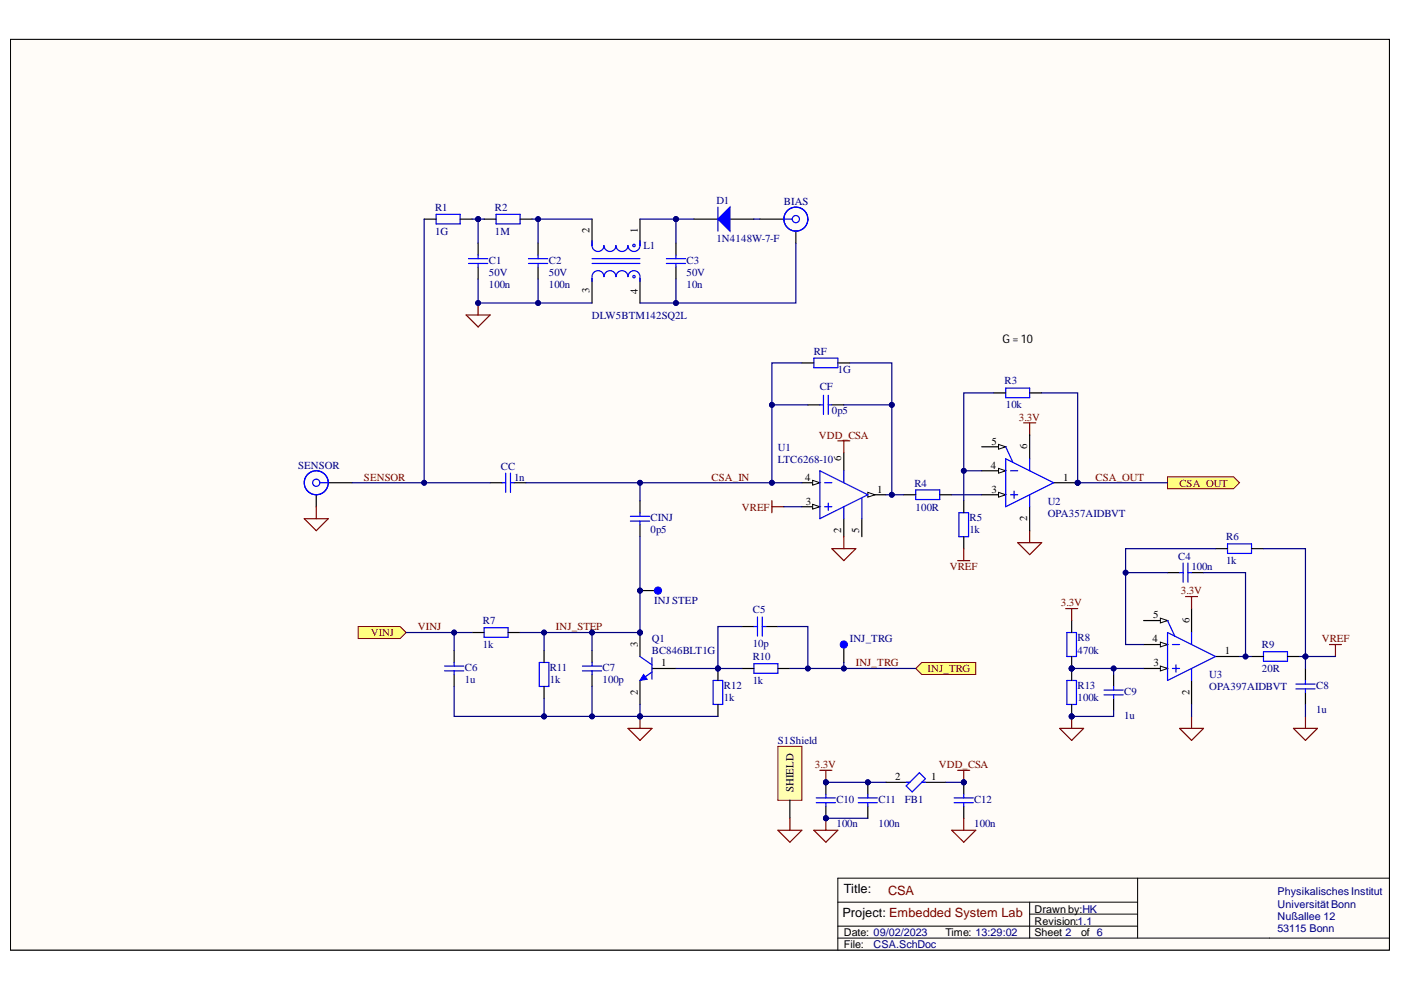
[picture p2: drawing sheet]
<svg xmlns="http://www.w3.org/2000/svg" width="297mm" height="210mm" viewBox="0 0 297 210" stroke-linecap="round" stroke-linejoin="round" font-family="sans-serif">
<defs><g id="words">
<g font-size="2.7">
<text x="178.9" y="189.4">Title:</text>
<text x="178.6" y="194.5">Project: Embedded System Lab</text>
</g>
<text font-size="2.7" fill="#800000" x="188.3" y="189.7">CSA</text>
<text font-size="2.5" x="212.6" y="72.7">G = 10</text>
<g font-size="2.3" fill="#000080">
<text x="92.2" y="44.7">R1</text>
<text x="104.9" y="44.7">R2</text>
<text x="151.9" y="43.2">D1</text>
<text x="166.2" y="43.5">BIAS</text>
<text x="92.2" y="49.8">1G</text>
<text x="104.9" y="49.8">1M</text>
<text x="136.4" y="52.8">L1</text>
<text x="151.9" y="51.3">1N4148W-7-F</text>
<text x="103.7" y="55.9">C1</text>
<text x="103.7" y="58.4">50V</text>
<text x="116.4" y="55.9">C2</text>
<text x="116.4" y="58.4">50V</text>
<text x="145.5" y="55.9">C3</text>
<text x="145.5" y="58.4">50V</text>
<text x="103.7" y="61">100n</text>
<text x="116.4" y="61">100n</text>
<text x="145.5" y="61">10n</text>
<text x="125.5" y="67.6">DLW5BTM142SQ2L</text>
<text x="172.5" y="75.2">RF</text>
<text x="173.8" y="82.8">CF</text>
<text x="177.6" y="79">1G</text>
<text x="213" y="81.5">R3</text>
<text x="176.3" y="87.9">0p5</text>
<text x="213.2" y="86.6">10k</text>
<text x="164.9" y="95.6">U1</text>
<text x="63.2" y="99.4">SENSOR</text>
<text x="106.2" y="99.6">CC</text>
<text x="109" y="101.9">1n</text>
<text x="164.9" y="98.1">LTC6268-10</text>
<text x="193.9" y="103.2">R4</text>
<text x="222.1" y="107">U2</text>
<text x="137.9" y="113.1">0p5</text>
<text x="137.9" y="110.5">CINJ</text>
<text x="194.1" y="108.2">100R</text>
<text x="205.5" y="113.1">1k</text>
<text x="205.5" y="110.5">R5</text>
<text x="222.1" y="109.5">OPA357AIDBVT</text>
<text x="249.8" y="118.6">C4</text>
<text x="260" y="119.7">1k</text>
<text x="260" y="114.6">R6</text>
<text x="252.6" y="120.9">100n</text>
<text x="138.7" y="128">INJ STEP</text>
<text x="159.6" y="130.1">C5</text>
<text x="102.4" y="137.4">1k</text>
<text x="102.4" y="132.3">R7</text>
<text x="138.2" y="136.1">Q1</text>
<text x="159.6" y="137.2">10p</text>
<text x="180.2" y="136.1">INJ_TRG</text>
<text x="228.5" y="135.9">R8</text>
<text x="267.6" y="137.4">R9</text>
<text x="98.6" y="142.2">C6</text>
<text x="116.6" y="142.2">R11</text>
<text x="127.8" y="142.2">C7</text>
<text x="138.2" y="138.7">BC846BLT1G</text>
<text x="159.6" y="140">R10</text>
<text x="228.5" y="138.7">470k</text>
<text x="256.4" y="143.8">U3</text>
<text x="267.6" y="142.5">20R</text>
<text x="98.6" y="144.8">1u</text>
<text x="116.6" y="144.8">1k</text>
<text x="127.8" y="144.8">100p</text>
<text x="153.5" y="148.6">1k</text>
<text x="153.5" y="146">R12</text>
<text x="159.6" y="145">1k</text>
<text x="228.5" y="148.6">100k</text>
<text x="228.5" y="146">R13</text>
<text x="238.4" y="147.3">C9</text>
<text x="256.4" y="146.3">OPA397AIDBVT</text>
<text x="279.1" y="146">C8</text>
<text x="238.4" y="152.5">1u</text>
<text x="279.1" y="151.2">1u</text>
<text x="164.9" y="157.8">S1Shield</text>
<text x="177.4" y="170.2">C10</text>
<text x="186.2" y="170.2">C11</text>
<text x="191.8" y="170.2">FB1</text>
<text x="206.6" y="170.2">C12</text>
<text x="177.4" y="175.3">100n</text>
<text x="186.2" y="175.3">100n</text>
<text x="206.6" y="175.3">100n</text>
<text x="270.9" y="189.8">PhysikalischesInstitut</text>
<text x="270.9" y="195.1">Nußallee 12</text>
<text x="270.9" y="197.6">53115 Bonn</text>
<text x="270.9" y="192.6">UniversitätBonn</text>
<text x="185.2" y="201">CSA.SchDoc</text>
</g>
<g font-size="2.3">
<text x="125" y="49.5" transform="rotate(-90 125 49.5)">2</text>
<text x="135.2" y="49.5" transform="rotate(-90 135.2 49.5)">1</text>
<text x="125" y="62.2" transform="rotate(-90 125 62.2)">3</text>
<text x="135.2" y="62.2" transform="rotate(-90 135.2 62.2)">4</text>
<text x="210.2" y="94.3">5</text>
<text x="217.8" y="95.2" transform="rotate(-90 217.8 95.2)">6</text>
<text x="170.7" y="101.9">4</text>
<text x="178.4" y="97.8" transform="rotate(-90 178.4 97.8)">6</text>
<text x="210.1" y="99.4">4</text>
<text x="225.4" y="101.9">1</text>
<text x="170.8" y="107">3</text>
<text x="186" y="104.4">1</text>
<text x="210.2" y="104.4">3</text>
<text x="178.4" y="113.1" transform="rotate(-90 178.4 113.1)">2</text>
<text x="182.2" y="113" transform="rotate(-90 182.2 113)">5</text>
<text x="217.8" y="110.5" transform="rotate(-90 217.8 110.5)">2</text>
<text x="244.5" y="131.1">5</text>
<text x="135.2" y="137.2" transform="rotate(-90 135.2 137.2)">3</text>
<text x="244.4" y="136.1">4</text>
<text x="252.2" y="132.1" transform="rotate(-90 252.2 132.1)">6</text>
<text x="140.2" y="141.2">1</text>
<text x="244.6" y="141.2">3</text>
<text x="259.7" y="138.7">1</text>
<text x="135.2" y="147.4" transform="rotate(-90 135.2 147.4)">2</text>
<text x="252.2" y="147.4" transform="rotate(-90 252.2 147.4)">2</text>
<text x="168.2" y="167.9" transform="rotate(-90 168.2 167.9)">SHIELD</text>
<text x="189.8" y="165.4">2</text>
<text x="197.4" y="165.4">1</text>
<text x="219.3" y="196.1">Revision:1.1</text>
<text x="219.3" y="193.6">Drawn by:HK</text>
<text x="178.9" y="198.4">Date: 09/02/2023</text>
<text x="178.9" y="201">File:</text>
<text x="200.5" y="198.4">Time: 13:29:02</text>
<text x="219.3" y="198.4">Sheet 2</text>
<text x="229.2" y="198.4">of 6</text>
</g>
<g font-size="2.3" fill="#800000">
<text x="216" y="89.2">3.3V</text>
<text x="173.6" y="93">VDD_CSA</text>
<text x="77.2" y="101.9">SENSOR</text>
<text x="150.9" y="101.9">CSA_IN</text>
<text x="232.3" y="101.9">CSA_OUT</text>
<text x="250.1" y="103.2">CSA_OUT</text>
<text x="157.3" y="108.2">VREF</text>
<text x="201.4" y="120.9">VREF</text>
<text x="224.9" y="128.5">3.3V</text>
<text x="250.4" y="126">3.3V</text>
<text x="78.6" y="134.9">VINJ</text>
<text x="88.6" y="133.6">VINJ</text>
<text x="117.9" y="133.6">INJ_STEP</text>
<text x="280.3" y="136.1">VREF</text>
<text x="181.4" y="141.2">INJ_TRG</text>
<text x="196.7" y="142.5">INJ_TRG</text>
<text x="172.8" y="162.9">3.3V</text>
<text x="199" y="162.9">VDD_CSA</text>
</g>
</g></defs>
<path d="M2.2 8.4h292.4v193h-292.4z" fill-rule="evenodd" fill="#fffcf8"/>
<path d="M2.2 8.4h292.4v193h-292.4z" fill="none" stroke="#000" stroke-width=".21"/>
<path d="M2.2 8.4h292.4v193h-292.4z" fill-rule="evenodd" fill="#fffcf8"/>
<path d="M2.2 8.4h292.4v193h-292.4zM177.6 191.3h63.6M177.6 198.9h117M177.6 196.4h63.6M218.3 191.3v7.6M218.3 193.8h22.9M241.2 186.2v12.7M294.6 186.2h-117v15.2" fill="none" stroke="#000" stroke-width=".21"/>
<path d="M172.5 75.9h5.1v2.1h-5.1zM173.8 85.8h.8M174.6 83.8v4.1M175.6 83.8v4.1M175.6 85.8h.8M106.5 102.4h.7M107.2 100.3v4.1M108.2 100.3v4.1M108.2 102.4h.8" fill="none" stroke="#00f" stroke-width=".25"/>
<path d="M170 76.9h2.5M177.6 77h2.6M171.3 85.8h2.5M176.4 85.8h2.5M103.9 102.4h2.6M109 102.4h2.5M184 104.9h3.8" fill="none" stroke="#000" stroke-width=".25"/>
<path d="M184 104.4l1.5 .5-1.5 .5z" fill="#f8fcff"/>
<path d="M184 104.4l1.5 .5-1.5 .5z" fill="none" stroke="#000" stroke-width=".21"/>
<path d="M170 107.4h3.8M178.9 110v3.8" fill="none" stroke="#000" stroke-width=".25"/>
<path d="M172.3 106.9l1.5 .5-1.5 .5z" fill="#f8fcff"/>
<path d="M172.3 106.9l1.5 .5-1.5 .5z" fill="none" stroke="#000" stroke-width=".21"/>
<path d="M170 102.4h3.8" fill="none" stroke="#000" stroke-width=".25"/>
<path d="M172.3 101.8l1.5 .6-1.5 .5z" fill="#f8fcff"/>
<path d="M172.3 101.8l1.5 .6-1.5 .5z" fill="none" stroke="#000" stroke-width=".21"/>
<path d="M178.9 96v3.8M135.7 106.2v2.5M135.7 111.2v2.6M182.7 110v3.8" fill="none" stroke="#000" stroke-width=".25"/>
<path d="M173.8 99.8l10.2 5.1-10.2 5.1zM178.9 99.8v2.6M133.7 109.5h4M133.7 110.5h4M135.7 108.7v.8M135.7 110.5v.7M174.8 102.4h1.6M174.8 107.4h1.6M175.6 106.7v1.5M178.9 107.4v2.6M182.7 105.7v4.3" fill="none" stroke="#00f" stroke-width=".25"/>
<path d="M176.4 116.3h5.1l-2.6 2.6zM178.9 113.8v2.5M133.1 154.4h5.1l-2.5 2.6zM135.7 151.9v2.5" fill="none" stroke="#800000" stroke-width=".25"/>
<circle cx="135.7" cy="151.9" r=".51" fill="#000080"/>
<circle cx="135.7" cy="151.9" r=".51" fill="none" stroke="#000080" stroke-width=".21"/>
<path d="M178.9 136.7v3.8" fill="none" stroke="#000" stroke-width=".25"/>
<circle cx="178.9" cy="136.7" r=".76" fill="#00f"/>
<circle cx="178.9" cy="136.7" r=".76" fill="none" stroke="#00f" stroke-width=".21"/>
<path d="M247.5 101.1h14l1.3 1.3-1.3 1.2h-14z" fill-rule="evenodd" fill="#ffff80"/>
<path d="M247.5 101.1h14l1.3 1.3-1.3 1.2h-14z" fill="none" stroke="#800000" stroke-width=".21"/>
<path d="M194.2 141.7l1.2-1.2h11.5v2.5h-11.5z" fill-rule="evenodd" fill="#ffff80"/>
<path d="M194.2 141.7l1.2-1.2h11.5v2.5h-11.5z" fill="none" stroke="#800000" stroke-width=".21"/>
<path d="M172.5 176h5.1l-2.5 2.6zM175.1 173.5v2.5" fill="none" stroke="#800000" stroke-width=".25"/>
<circle cx="175.1" cy="173.5" r=".51" fill="#000080"/>
<circle cx="175.1" cy="173.5" r=".51" fill="none" stroke="#000080" stroke-width=".21"/>
<g fill="none" stroke="#00f" stroke-width=".25">
<path d="M92.5 45.4h5.1v2.1h-5.1zM99.3 54.8h4.1M99.3 55.9h4.1M101.4 54.1v.7M101.4 55.9v.7M105.2 45.4h5.1v2.1h-5.1zM112 54.8h4.1M112 55.9h4.1M114.1 54.1v.7M114.1 55.9v.7M141.3 54.8h4M141.3 55.9h4"/>
<path d="M143.3 54.1v.7M143.3 55.9v.7"/>
</g>
<path d="M89.9 46.5h2.6M97.6 46.5h2.5M101.4 51.5v2.6M101.4 56.6v2.6M102.6 46.5h2.6M110.3 46.5h2.5M114.1 51.5v2.6M114.1 56.6v2.6M143.3 51.5v2.6M143.3 56.6v2.6M147.1 46.5h5.1M154.8 46.5h5" fill="none" stroke="#000" stroke-width=".25"/>
<path d="M152.2 46.5l2.6-2.6v5.1z" fill="#00f"/>
<g fill="none" stroke="#00f" stroke-width=".25">
<path d="M152.2 46.5l2.6-2.6v5.1zM152.2 43.9v5.1M166.2 46.5h1.8M67.8 102.4h1.8"/>
<circle cx="168.7" cy="46.5" r=".76"/>
<circle cx="168.7" cy="46.5" r="2.54"/>
<circle cx="67" cy="102.4" r="2.54"/>
<circle cx="67.1" cy="102.4" r=".76"/>
<circle cx="67.1" cy="102.4" r="2.54"/>
</g>
<path d="M161.1 46.5h5.1M168.7 49v2.5M67.1 104.9v2.5M69.6 102.4h5.1" fill="none" stroke="#000" stroke-width=".25"/>
<circle cx="227.2" cy="141.7" r=".51" fill="#000080"/>
<circle cx="227.2" cy="141.7" r=".51" fill="none" stroke="#000080" stroke-width=".21"/>
<circle cx="227.2" cy="151.9" r=".51" fill="#000080"/>
<circle cx="227.2" cy="151.9" r=".51" fill="none" stroke="#000080" stroke-width=".21"/>
<path d="M226.2 144.3h2v5.1h-2z" fill="none" stroke="#00f" stroke-width=".25"/>
<path d="M227.2 141.7v2.6" fill="none" stroke="#000" stroke-width=".25"/>
<circle cx="227.2" cy="141.7" r=".51" fill="#000080"/>
<circle cx="227.2" cy="141.7" r=".51" fill="none" stroke="#000080" stroke-width=".21"/>
<path d="M227.2 149.4v2.5" fill="none" stroke="#000" stroke-width=".25"/>
<circle cx="227.2" cy="151.9" r=".51" fill="#000080"/>
<circle cx="227.2" cy="151.9" r=".51" fill="none" stroke="#000080" stroke-width=".21"/>
<path d="M224.7 154.4h5.1l-2.6 2.6zM227.2 151.9v2.5" fill="none" stroke="#800000" stroke-width=".25"/>
<circle cx="227.2" cy="151.9" r=".51" fill="#000080"/>
<circle cx="227.2" cy="151.9" r=".51" fill="none" stroke="#000080" stroke-width=".21"/>
<circle cx="227.2" cy="141.7" r=".51" fill="#000080"/>
<circle cx="227.2" cy="141.7" r=".51" fill="none" stroke="#000080" stroke-width=".21"/>
<path d="M226.2 134.1h2v5.1h-2z" fill="none" stroke="#00f" stroke-width=".25"/>
<path d="M227.2 131.6v2.5M227.2 139.2v2.5" fill="none" stroke="#000" stroke-width=".25"/>
<circle cx="227.2" cy="141.7" r=".51" fill="#000080"/>
<circle cx="227.2" cy="141.7" r=".51" fill="none" stroke="#000080" stroke-width=".21"/>
<path d="M98.8 66.8h5.1l-2.5 2.5zM101.4 64.2v2.6M64.5 110h5.1l-2.5 2.5zM67.1 107.4v2.6M163.7 106.2v2.5M163.7 107.4h2.5M225.9 129h2.6M227.2 129v2.6" fill="none" stroke="#800000" stroke-width=".25"/>
<path d="M234.1 147.3h4M234.1 146.3h4M236.1 145.5v.8M236.1 147.3v.8" fill="none" stroke="#00f" stroke-width=".25"/>
<path d="M236.1 143v2.5M236.1 148.1v2.5" fill="none" stroke="#000" stroke-width=".25"/>
<circle cx="101.4" cy="64.2" r=".51" fill="#000080"/>
<circle cx="101.4" cy="64.2" r=".51" fill="none" stroke="#000080" stroke-width=".21"/>
<path d="M102.6 133.1h5.1v2h-5.1zM123.5 142.2h4.1M123.5 141.2h4.1M125.5 140.5v.7M125.5 142.2v.8" fill="none" stroke="#00f" stroke-width=".25"/>
<path d="M100.1 134.1h2.5M107.7 134.1h2.6M125.5 137.9v2.6M125.5 143v2.5" fill="none" stroke="#000" stroke-width=".25"/>
<path d="M75.9 132.8h8.9l1.3 1.3-1.3 1.3h-8.9z" fill-rule="evenodd" fill="#ffff80"/>
<path d="M75.9 132.8h8.9l1.3 1.3-1.3 1.3h-8.9z" fill="none" stroke="#800000" stroke-width=".21"/>
<path d="M94.3 142.2h4M94.3 141.2h4M96.3 140.5v.7M96.3 142.2v.8M114.3 140.5h2.1v5h-2.1zM159.8 140.7h5.1v2.1h-5.1z" fill="none" stroke="#00f" stroke-width=".25"/>
<path d="M96.3 137.9v2.6M115.4 137.9v2.6M96.3 143v2.5M115.4 145.5v2.6M157.3 141.7h2.5M164.9 141.7h2.6" fill="none" stroke="#000" stroke-width=".25"/>
<circle cx="135.7" cy="125.2" r=".51" fill="#000080"/>
<circle cx="135.7" cy="125.2" r=".51" fill="none" stroke="#000080" stroke-width=".21"/>
<path d="M135.7 125.2h3.8" fill="none" stroke="#000" stroke-width=".25"/>
<circle cx="135.7" cy="125.2" r=".51" fill="#000080"/>
<circle cx="135.7" cy="125.2" r=".51" fill="none" stroke="#000080" stroke-width=".21"/>
<circle cx="139.5" cy="125.2" r=".76" fill="#00f"/>
<circle cx="139.5" cy="125.2" r=".76" fill="none" stroke="#00f" stroke-width=".21"/>
<path d="M177.6 93.5h2.6M178.9 93.5v2.5" fill="none" stroke="#800000" stroke-width=".25"/>
<path d="M125.5 46.5v5M125.5 59.2v5M135.7 46.5v5M135.7 59.2v5" fill="none" stroke="#000" stroke-width=".25"/>
<g fill="none" stroke="#00f" stroke-width=".25">
<path d="M125.5 51a1.77 1.77 0 0 0 .9 2.3 1.27 1.27 0 0 0 1.7-1.2 1.27 1.27 0 0 0 1.2 1.2 1.27 1.27 0 0 0 1.3-1.2 1.27 1.27 0 0 0 1.3 1.2 1.27 1.27 0 0 0 1.2-1.2 1.27 1.27 0 0 0 1.3 1.2 1.27 1.27 0 0 0 1.3-1.2v-1.1M125.5 58.7a1.27 1.27 0 0 1 1.3-1.3 1.27 1.27 0 0 1 1.3 1.3 1.27 1.27 0 0 1 1.2-1.3 1.27 1.27 0 0 1 1.3 1.3 1.27 1.27 0 0 1 1.3-1.3 1.27 1.27 0 0 1 1.2 1.3 1.27 1.27 0 0 1 1.3-1.3 1.27 1.27 0 0 1 1.3 1.3M125.5 54.8h10.2M125.5 55.9h10.2M125.5 58.9v.8M135.7 58.9v.8"/>
<circle cx="134.4" cy="52.1" r=".25"/>
<circle cx="134.4" cy="58.7" r=".25"/>
</g>
<path d="M164.9 158.2h5.1v11.5h-5.1z" fill-rule="evenodd" fill="#ffffb0"/>
<path d="M164.9 158.2h5.1v11.5h-5.1z" fill="none" stroke="#800000" stroke-width=".21"/>
<path d="M167.5 169.7v3.8" fill="none" stroke="#000" stroke-width=".25"/>
<path d="M164.9 176h5.1l-2.5 2.6zM167.5 173.5v2.5" fill="none" stroke="#800000" stroke-width=".25"/>
<circle cx="135.7" cy="134.1" r=".51" fill="#000080"/>
<circle cx="135.7" cy="134.1" r=".51" fill="none" stroke="#000080" stroke-width=".21"/>
<path d="M135.7 134.1v5.1M135.7 144.3v5.1M138.2 141.7h5.1" fill="none" stroke="#000" stroke-width=".25"/>
<circle cx="135.7" cy="134.1" r=".51" fill="#000080"/>
<circle cx="135.7" cy="134.1" r=".51" fill="none" stroke="#000080" stroke-width=".21"/>
<path d="M135.7 139.2l2.5 1.8M138.2 139.4v4.6M138.2 142.5l-2.5 1.8" fill="none" stroke="#00f" stroke-width=".25"/>
<path d="M136.5 143l.7 1-1.5 .3z" fill="#00f"/>
<path d="M136.5 143l.7 1-1.5 .3z" fill="none" stroke="#00f" stroke-width=".21"/>
<path d="M257.7 139.2h5.1M242.5 141.7h5M252.6 144.3v5.1" fill="none" stroke="#000" stroke-width=".25"/>
<path d="M246 141.2l1.5 .5-1.5 .5z" fill="#f8fcff"/>
<path d="M246 141.2l1.5 .5-1.5 .5z" fill="none" stroke="#000" stroke-width=".21"/>
<path d="M242.5 136.7h5" fill="none" stroke="#000" stroke-width=".25"/>
<path d="M246 136.1l1.5 .6-1.5 .5z" fill="#f8fcff"/>
<path d="M246 136.1l1.5 .6-1.5 .5z" fill="none" stroke="#000" stroke-width=".21"/>
<path d="M242.5 131.6h5" fill="none" stroke="#000" stroke-width=".25"/>
<path d="M246 131.1l1.5 .5-1.5 .5z" fill="#f8fcff"/>
<path d="M246 131.1l1.5 .5-1.5 .5z" fill="none" stroke="#000" stroke-width=".21"/>
<path d="M210.7 83.3h2.5M218.3 83.3h2.6M204.3 106.2v2.5M204.3 113.8v2.5M252.6 129v5.1" fill="none" stroke="#000" stroke-width=".25"/>
<path d="M213.2 82.3h5.1v2h-5.1zM203.3 108.7h2.1v5.1h-2.1zM247.5 134.1l10.2 5.1-10.2 5.1zM247.5 131.6l1.6 3.3M248.6 136.7h1.5M252.6 134.1v2.6M248.6 141.7h1.5M249.3 141v1.5M252.6 141.7v2.6" fill="none" stroke="#00f" stroke-width=".25"/>
<path d="M217 89.7h2.6M218.3 89.7v2.5M215.8 115.1h5.1l-2.6 2.5zM218.3 112.5v2.6M281.9 136.7h2.5M283.1 136.7v2.5" fill="none" stroke="#800000" stroke-width=".25"/>
<circle cx="228.5" cy="102.4" r=".51" fill="#000080"/>
<circle cx="228.5" cy="102.4" r=".51" fill="none" stroke="#000080" stroke-width=".21"/>
<path d="M223.4 102.4h5.1" fill="none" stroke="#000" stroke-width=".25"/>
<circle cx="228.5" cy="102.4" r=".51" fill="#000080"/>
<circle cx="228.5" cy="102.4" r=".51" fill="none" stroke="#000080" stroke-width=".21"/>
<path d="M208.1 104.9h5.1M218.3 107.4v5.1" fill="none" stroke="#000" stroke-width=".25"/>
<path d="M211.7 104.4l1.5 .5-1.5 .5z" fill="#f8fcff"/>
<path d="M211.7 104.4l1.5 .5-1.5 .5z" fill="none" stroke="#000" stroke-width=".21"/>
<path d="M208.1 99.8h5.1" fill="none" stroke="#000" stroke-width=".25"/>
<path d="M211.7 99.3l1.5 .5-1.5 .5z" fill="#f8fcff"/>
<path d="M211.7 99.3l1.5 .5-1.5 .5z" fill="none" stroke="#000" stroke-width=".21"/>
<path d="M208.1 94.7h5.1" fill="none" stroke="#000" stroke-width=".25"/>
<path d="M211.7 94.2l1.5 .5-1.5 .5z" fill="#f8fcff"/>
<path d="M211.7 94.2l1.5 .5-1.5 .5z" fill="none" stroke="#000" stroke-width=".21"/>
<path d="M218.3 92.2v5.1" fill="none" stroke="#000" stroke-width=".25"/>
<path d="M213.2 97.3l10.2 5.1-10.2 5zM213.2 94.7l1.6 3.3M214.2 99.8h1.6M218.3 97.3v2.5M214.2 104.9h1.6M215 104.1v1.6M218.3 104.9v2.5" fill="none" stroke="#00f" stroke-width=".25"/>
<path d="M203.1 118.9h2.5M204.3 116.3v2.6M251.4 126.5h2.5M252.6 126.5v2.5M250.1 154.4h5.1l-2.6 2.6zM252.6 151.9v2.5" fill="none" stroke="#800000" stroke-width=".25"/>
<circle cx="152.2" cy="141.7" r=".51" fill="#000080"/>
<circle cx="152.2" cy="141.7" r=".51" fill="none" stroke="#000080" stroke-width=".21"/>
<path d="M151.2 144.3h2v5.1h-2z" fill="none" stroke="#00f" stroke-width=".25"/>
<path d="M152.2 141.7v2.6M152.2 149.4v2.5" fill="none" stroke="#000" stroke-width=".25"/>
<circle cx="152.2" cy="141.7" r=".51" fill="#000080"/>
<circle cx="152.2" cy="141.7" r=".51" fill="none" stroke="#000080" stroke-width=".21"/>
<g fill="none" stroke="#00f" stroke-width=".25">
<path d="M194.2 103.9h5v2h-5zM250.9 119.4v4M251.9 119.4v4M260.3 115.3h5v2h-5zM159.8 132.8h.8M160.6 130.8v4.1M161.6 130.8v4.1M161.6 132.8h.8M250.1 121.4h.8M251.9 121.4h.7M267.9 138.2h5.1v2h-5.1zM274.7 146.1h4.1"/>
<path d="M274.7 145h4.1M276.8 144.3v.7M276.8 146.1v.7M192.1 165.9h.8M194.9 163.8l1.3 1.3-2.8 2.8-1.3-1.3zM195.4 165.9h.8"/>
</g>
<g fill="none" stroke="#000" stroke-width=".25">
<path d="M191.6 104.9h2.6M199.2 104.9h2.6M257.7 116.3h2.6M265.3 116.3h2.6M157.3 132.8h2.5M162.4 132.8h2.5M247.5 121.4h2.6M252.6 121.4h2.6M265.3 139.2h2.6M273 139.2h2.5M276.8 141.7v2.6M276.8 146.8v2.6"/>
<path d="M187.8 165.9h5.1M195.4 165.9h5.1"/>
</g>
<path d="M274.2 154.4h5.1l-2.5 2.6zM276.8 151.9v2.5M173.8 163.3h2.6M175.1 163.3v2.6" fill="none" stroke="#800000" stroke-width=".25"/>
<circle cx="175.1" cy="165.9" r=".51" fill="#000080"/>
<circle cx="175.1" cy="165.9" r=".51" fill="none" stroke="#000080" stroke-width=".21"/>
<path d="M203.1 163.3h2.5M204.3 163.3v2.6" fill="none" stroke="#800000" stroke-width=".25"/>
<circle cx="204.3" cy="165.9" r=".51" fill="#000080"/>
<circle cx="204.3" cy="165.9" r=".51" fill="none" stroke="#000080" stroke-width=".21"/>
<circle cx="204.3" cy="165.9" r=".51" fill="#000080"/>
<circle cx="204.3" cy="165.9" r=".51" fill="none" stroke="#000080" stroke-width=".21"/>
<path d="M202.3 170.2h4.1M202.3 169.2h4.1" fill="none" stroke="#00f" stroke-width=".25"/>
<path d="M204.3 165.9v2.5" fill="none" stroke="#000" stroke-width=".25"/>
<circle cx="204.3" cy="165.9" r=".51" fill="#000080"/>
<circle cx="204.3" cy="165.9" r=".51" fill="none" stroke="#000080" stroke-width=".21"/>
<path d="M204.3 170.9v2.6" fill="none" stroke="#000" stroke-width=".25"/>
<path d="M204.3 168.4v.8M204.3 170.2v.7" fill="none" stroke="#00f" stroke-width=".25"/>
<circle cx="175.1" cy="165.9" r=".51" fill="#000080"/>
<circle cx="175.1" cy="165.9" r=".51" fill="none" stroke="#000080" stroke-width=".21"/>
<circle cx="175.1" cy="173.5" r=".51" fill="#000080"/>
<circle cx="175.1" cy="173.5" r=".51" fill="none" stroke="#000080" stroke-width=".21"/>
<path d="M173.1 170.2h4M173.1 169.2h4" fill="none" stroke="#00f" stroke-width=".25"/>
<path d="M175.1 165.9v2.5" fill="none" stroke="#000" stroke-width=".25"/>
<circle cx="175.1" cy="165.9" r=".51" fill="#000080"/>
<circle cx="175.1" cy="165.9" r=".51" fill="none" stroke="#000080" stroke-width=".21"/>
<path d="M175.1 170.9v2.6" fill="none" stroke="#000" stroke-width=".25"/>
<circle cx="175.1" cy="173.5" r=".51" fill="#000080"/>
<circle cx="175.1" cy="173.5" r=".51" fill="none" stroke="#000080" stroke-width=".21"/>
<path d="M175.1 168.4v.8M175.1 170.2v.7" fill="none" stroke="#00f" stroke-width=".25"/>
<circle cx="184" cy="165.9" r=".51" fill="#000080"/>
<circle cx="184" cy="165.9" r=".51" fill="none" stroke="#000080" stroke-width=".21"/>
<path d="M182 170.2h4M182 169.2h4" fill="none" stroke="#00f" stroke-width=".25"/>
<path d="M184 165.9v2.5" fill="none" stroke="#000" stroke-width=".25"/>
<circle cx="184" cy="165.9" r=".51" fill="#000080"/>
<circle cx="184" cy="165.9" r=".51" fill="none" stroke="#000080" stroke-width=".21"/>
<path d="M184 170.9v2.6" fill="none" stroke="#000" stroke-width=".25"/>
<path d="M184 168.4v.8M184 170.2v.7" fill="none" stroke="#00f" stroke-width=".25"/>
<path d="M163.7 85.8h7.6" fill="none" stroke="#000080" stroke-width=".25"/>
<circle cx="163.7" cy="85.8" r=".51" fill="#000080"/>
<circle cx="163.7" cy="85.8" r=".51" fill="none" stroke="#000080" stroke-width=".21"/>
<path d="M178.9 85.8h10.2" fill="none" stroke="#000080" stroke-width=".25"/>
<circle cx="189.1" cy="85.8" r=".51" fill="#000080"/>
<circle cx="189.1" cy="85.8" r=".51" fill="none" stroke="#000080" stroke-width=".21"/>
<path d="M170 76.9h-6.3v25.5" fill="none" stroke="#000080" stroke-width=".25"/>
<circle cx="163.7" cy="102.4" r=".51" fill="#000080"/>
<circle cx="163.7" cy="102.4" r=".51" fill="none" stroke="#000080" stroke-width=".21"/>
<circle cx="163.7" cy="85.8" r=".51" fill="#000080"/>
<circle cx="163.7" cy="85.8" r=".51" fill="none" stroke="#000080" stroke-width=".21"/>
<path d="M135.7 149.4v2.5" fill="none" stroke="#000080" stroke-width=".25"/>
<circle cx="135.7" cy="151.9" r=".51" fill="#000080"/>
<circle cx="135.7" cy="151.9" r=".51" fill="none" stroke="#000080" stroke-width=".21"/>
<path d="M135.7 113.8v20.3" fill="none" stroke="#000080" stroke-width=".25"/>
<circle cx="135.7" cy="125.2" r=".51" fill="#000080"/>
<circle cx="135.7" cy="125.2" r=".51" fill="none" stroke="#000080" stroke-width=".21"/>
<circle cx="135.7" cy="134.1" r=".51" fill="#000080"/>
<circle cx="135.7" cy="134.1" r=".51" fill="none" stroke="#000080" stroke-width=".21"/>
<path d="M101.4 46.5v5" fill="none" stroke="#000080" stroke-width=".25"/>
<circle cx="101.4" cy="46.5" r=".51" fill="#000080"/>
<circle cx="101.4" cy="46.5" r=".51" fill="none" stroke="#000080" stroke-width=".21"/>
<path d="M143.3 46.5v5" fill="none" stroke="#000080" stroke-width=".25"/>
<circle cx="143.3" cy="46.5" r=".51" fill="#000080"/>
<circle cx="143.3" cy="46.5" r=".51" fill="none" stroke="#000080" stroke-width=".21"/>
<path d="M143.3 59.2v5" fill="none" stroke="#000080" stroke-width=".25"/>
<circle cx="143.3" cy="64.2" r=".51" fill="#000080"/>
<circle cx="143.3" cy="64.2" r=".51" fill="none" stroke="#000080" stroke-width=".21"/>
<path d="M143.3 46.5h3.8M159.8 46.5h1.3" fill="none" stroke="#000080" stroke-width=".25"/>
<circle cx="143.3" cy="46.5" r=".51" fill="#000080"/>
<circle cx="143.3" cy="46.5" r=".51" fill="none" stroke="#000080" stroke-width=".21"/>
<path d="M135.7 46.5h7.6" fill="none" stroke="#000080" stroke-width=".25"/>
<circle cx="143.3" cy="46.5" r=".51" fill="#000080"/>
<circle cx="143.3" cy="46.5" r=".51" fill="none" stroke="#000080" stroke-width=".21"/>
<path d="M114.1 46.5v5" fill="none" stroke="#000080" stroke-width=".25"/>
<circle cx="114.1" cy="46.5" r=".51" fill="#000080"/>
<circle cx="114.1" cy="46.5" r=".51" fill="none" stroke="#000080" stroke-width=".21"/>
<path d="M101.4 59.2v5h12.7" fill="none" stroke="#000080" stroke-width=".25"/>
<circle cx="114.1" cy="64.2" r=".51" fill="#000080"/>
<circle cx="114.1" cy="64.2" r=".51" fill="none" stroke="#000080" stroke-width=".21"/>
<circle cx="101.4" cy="64.2" r=".51" fill="#000080"/>
<circle cx="101.4" cy="64.2" r=".51" fill="none" stroke="#000080" stroke-width=".21"/>
<path d="M89.9 46.5v55.9" fill="none" stroke="#000080" stroke-width=".25"/>
<circle cx="89.9" cy="102.4" r=".51" fill="#000080"/>
<circle cx="89.9" cy="102.4" r=".51" fill="none" stroke="#000080" stroke-width=".21"/>
<path d="M74.7 102.4h29.2" fill="none" stroke="#000080" stroke-width=".25"/>
<circle cx="89.9" cy="102.4" r=".51" fill="#000080"/>
<circle cx="89.9" cy="102.4" r=".51" fill="none" stroke="#000080" stroke-width=".21"/>
<path d="M100.1 46.5h1.3" fill="none" stroke="#000080" stroke-width=".25"/>
<circle cx="101.4" cy="46.5" r=".51" fill="#000080"/>
<circle cx="101.4" cy="46.5" r=".51" fill="none" stroke="#000080" stroke-width=".21"/>
<path d="M101.4 46.5h1.2" fill="none" stroke="#000080" stroke-width=".25"/>
<circle cx="101.4" cy="46.5" r=".51" fill="#000080"/>
<circle cx="101.4" cy="46.5" r=".51" fill="none" stroke="#000080" stroke-width=".21"/>
<path d="M227.2 141.7h8.9v1.3" fill="none" stroke="#000080" stroke-width=".25"/>
<circle cx="227.2" cy="141.7" r=".51" fill="#000080"/>
<circle cx="227.2" cy="141.7" r=".51" fill="none" stroke="#000080" stroke-width=".21"/>
<circle cx="236.1" cy="141.7" r=".51" fill="#000080"/>
<circle cx="236.1" cy="141.7" r=".51" fill="none" stroke="#000080" stroke-width=".21"/>
<path d="M168.7 51.5v12.7h-33M166.2 107.4h3.8" fill="none" stroke="#000080" stroke-width=".25"/>
<circle cx="143.3" cy="64.2" r=".51" fill="#000080"/>
<circle cx="143.3" cy="64.2" r=".51" fill="none" stroke="#000080" stroke-width=".21"/>
<path d="M114.1 59.2v5h11.4" fill="none" stroke="#000080" stroke-width=".25"/>
<circle cx="114.1" cy="64.2" r=".51" fill="#000080"/>
<circle cx="114.1" cy="64.2" r=".51" fill="none" stroke="#000080" stroke-width=".21"/>
<path d="M125.5 145.5v6.4h-10.1" fill="none" stroke="#000080" stroke-width=".25"/>
<circle cx="125.5" cy="151.9" r=".51" fill="#000080"/>
<circle cx="125.5" cy="151.9" r=".51" fill="none" stroke="#000080" stroke-width=".21"/>
<circle cx="115.4" cy="151.9" r=".51" fill="#000080"/>
<circle cx="115.4" cy="151.9" r=".51" fill="none" stroke="#000080" stroke-width=".21"/>
<path d="M96.3 145.5v6.4h19.1" fill="none" stroke="#000080" stroke-width=".25"/>
<circle cx="115.4" cy="151.9" r=".51" fill="#000080"/>
<circle cx="115.4" cy="151.9" r=".51" fill="none" stroke="#000080" stroke-width=".21"/>
<path d="M115.4 134.1v3.8" fill="none" stroke="#000080" stroke-width=".25"/>
<circle cx="115.4" cy="134.1" r=".51" fill="#000080"/>
<circle cx="115.4" cy="134.1" r=".51" fill="none" stroke="#000080" stroke-width=".21"/>
<path d="M110.3 134.1h15.2v3.8" fill="none" stroke="#000080" stroke-width=".25"/>
<circle cx="115.4" cy="134.1" r=".51" fill="#000080"/>
<circle cx="115.4" cy="134.1" r=".51" fill="none" stroke="#000080" stroke-width=".21"/>
<circle cx="125.5" cy="134.1" r=".51" fill="#000080"/>
<circle cx="125.5" cy="134.1" r=".51" fill="none" stroke="#000080" stroke-width=".21"/>
<path d="M125.5 134.1h10.2" fill="none" stroke="#000080" stroke-width=".25"/>
<circle cx="125.5" cy="134.1" r=".51" fill="#000080"/>
<circle cx="125.5" cy="134.1" r=".51" fill="none" stroke="#000080" stroke-width=".21"/>
<circle cx="135.7" cy="134.1" r=".51" fill="#000080"/>
<circle cx="135.7" cy="134.1" r=".51" fill="none" stroke="#000080" stroke-width=".21"/>
<path d="M86.1 134.1h14" fill="none" stroke="#000080" stroke-width=".25"/>
<circle cx="96.3" cy="134.1" r=".51" fill="#000080"/>
<circle cx="96.3" cy="134.1" r=".51" fill="none" stroke="#000080" stroke-width=".21"/>
<path d="M96.3 134.1v3.8" fill="none" stroke="#000080" stroke-width=".25"/>
<circle cx="96.3" cy="134.1" r=".51" fill="#000080"/>
<circle cx="96.3" cy="134.1" r=".51" fill="none" stroke="#000080" stroke-width=".21"/>
<path d="M115.4 148.1v3.8" fill="none" stroke="#000080" stroke-width=".25"/>
<circle cx="115.4" cy="151.9" r=".51" fill="#000080"/>
<circle cx="115.4" cy="151.9" r=".51" fill="none" stroke="#000080" stroke-width=".21"/>
<path d="M125.5 151.9h10.2" fill="none" stroke="#000080" stroke-width=".25"/>
<circle cx="125.5" cy="151.9" r=".51" fill="#000080"/>
<circle cx="125.5" cy="151.9" r=".51" fill="none" stroke="#000080" stroke-width=".21"/>
<circle cx="135.7" cy="151.9" r=".51" fill="#000080"/>
<circle cx="135.7" cy="151.9" r=".51" fill="none" stroke="#000080" stroke-width=".21"/>
<path d="M111.5 102.4h58.5" fill="none" stroke="#000080" stroke-width=".25"/>
<circle cx="135.7" cy="102.4" r=".51" fill="#000080"/>
<circle cx="135.7" cy="102.4" r=".51" fill="none" stroke="#000080" stroke-width=".21"/>
<circle cx="163.7" cy="102.4" r=".51" fill="#000080"/>
<circle cx="163.7" cy="102.4" r=".51" fill="none" stroke="#000080" stroke-width=".21"/>
<path d="M135.7 102.4v3.8" fill="none" stroke="#000080" stroke-width=".25"/>
<circle cx="135.7" cy="102.4" r=".51" fill="#000080"/>
<circle cx="135.7" cy="102.4" r=".51" fill="none" stroke="#000080" stroke-width=".21"/>
<path d="M112.8 46.5h12.7" fill="none" stroke="#000080" stroke-width=".25"/>
<circle cx="114.1" cy="46.5" r=".51" fill="#000080"/>
<circle cx="114.1" cy="46.5" r=".51" fill="none" stroke="#000080" stroke-width=".21"/>
<path d="M180.2 77h8.9v27.9" fill="none" stroke="#000080" stroke-width=".25"/>
<circle cx="189.1" cy="85.8" r=".51" fill="#000080"/>
<circle cx="189.1" cy="85.8" r=".51" fill="none" stroke="#000080" stroke-width=".21"/>
<circle cx="189.1" cy="104.9" r=".51" fill="#000080"/>
<circle cx="189.1" cy="104.9" r=".51" fill="none" stroke="#000080" stroke-width=".21"/>
<path d="M143.3 141.7h14" fill="none" stroke="#000080" stroke-width=".25"/>
<circle cx="152.2" cy="141.7" r=".51" fill="#000080"/>
<circle cx="152.2" cy="141.7" r=".51" fill="none" stroke="#000080" stroke-width=".21"/>
<path d="M210.7 83.3h-6.4v16.5h3.8" fill="none" stroke="#000080" stroke-width=".25"/>
<circle cx="204.3" cy="99.8" r=".51" fill="#000080"/>
<circle cx="204.3" cy="99.8" r=".51" fill="none" stroke="#000080" stroke-width=".21"/>
<path d="M204.3 99.8v6.4" fill="none" stroke="#000080" stroke-width=".25"/>
<circle cx="204.3" cy="99.8" r=".51" fill="#000080"/>
<circle cx="204.3" cy="99.8" r=".51" fill="none" stroke="#000080" stroke-width=".21"/>
<path d="M220.9 83.3h7.6v19.1" fill="none" stroke="#000080" stroke-width=".25"/>
<circle cx="228.5" cy="102.4" r=".51" fill="#000080"/>
<circle cx="228.5" cy="102.4" r=".51" fill="none" stroke="#000080" stroke-width=".21"/>
<path d="M236.1 141.7h6.4" fill="none" stroke="#000080" stroke-width=".25"/>
<circle cx="236.1" cy="141.7" r=".51" fill="#000080"/>
<circle cx="236.1" cy="141.7" r=".51" fill="none" stroke="#000080" stroke-width=".21"/>
<path d="M228.5 102.4h19" fill="none" stroke="#000080" stroke-width=".25"/>
<circle cx="228.5" cy="102.4" r=".51" fill="#000080"/>
<circle cx="228.5" cy="102.4" r=".51" fill="none" stroke="#000080" stroke-width=".21"/>
<path d="M200.5 165.9h3.8" fill="none" stroke="#000080" stroke-width=".25"/>
<circle cx="204.3" cy="165.9" r=".51" fill="#000080"/>
<circle cx="204.3" cy="165.9" r=".51" fill="none" stroke="#000080" stroke-width=".21"/>
<path d="M135.7 151.9h16.5" fill="none" stroke="#000080" stroke-width=".25"/>
<circle cx="135.7" cy="151.9" r=".51" fill="#000080"/>
<circle cx="135.7" cy="151.9" r=".51" fill="none" stroke="#000080" stroke-width=".21"/>
<path d="M157.3 132.8h-5.1v8.9" fill="none" stroke="#000080" stroke-width=".25"/>
<circle cx="152.2" cy="141.7" r=".51" fill="#000080"/>
<circle cx="152.2" cy="141.7" r=".51" fill="none" stroke="#000080" stroke-width=".21"/>
<path d="M164.9 132.8h6.4v8.9" fill="none" stroke="#000080" stroke-width=".25"/>
<circle cx="171.3" cy="141.7" r=".51" fill="#000080"/>
<circle cx="171.3" cy="141.7" r=".51" fill="none" stroke="#000080" stroke-width=".21"/>
<path d="M178.9 140.5v1.2" fill="none" stroke="#000080" stroke-width=".25"/>
<circle cx="178.9" cy="141.7" r=".51" fill="#000080"/>
<circle cx="178.9" cy="141.7" r=".51" fill="none" stroke="#000080" stroke-width=".21"/>
<path d="M167.5 141.7h26.7" fill="none" stroke="#000080" stroke-width=".25"/>
<circle cx="171.3" cy="141.7" r=".51" fill="#000080"/>
<circle cx="171.3" cy="141.7" r=".51" fill="none" stroke="#000080" stroke-width=".21"/>
<circle cx="178.9" cy="141.7" r=".51" fill="#000080"/>
<circle cx="178.9" cy="141.7" r=".51" fill="none" stroke="#000080" stroke-width=".21"/>
<path d="M247.5 121.4h-8.9v15.3h3.9" fill="none" stroke="#000080" stroke-width=".25"/>
<circle cx="238.6" cy="121.4" r=".51" fill="#000080"/>
<circle cx="238.6" cy="121.4" r=".51" fill="none" stroke="#000080" stroke-width=".21"/>
<path d="M255.2 121.4h8.9v17.8" fill="none" stroke="#000080" stroke-width=".25"/>
<circle cx="264.1" cy="139.2" r=".51" fill="#000080"/>
<circle cx="264.1" cy="139.2" r=".51" fill="none" stroke="#000080" stroke-width=".21"/>
<path d="M262.8 139.2h2.5" fill="none" stroke="#000080" stroke-width=".25"/>
<circle cx="264.1" cy="139.2" r=".51" fill="#000080"/>
<circle cx="264.1" cy="139.2" r=".51" fill="none" stroke="#000080" stroke-width=".21"/>
<path d="M275.5 139.2h7.6" fill="none" stroke="#000080" stroke-width=".25"/>
<circle cx="276.8" cy="139.2" r=".51" fill="#000080"/>
<circle cx="276.8" cy="139.2" r=".51" fill="none" stroke="#000080" stroke-width=".21"/>
<path d="M267.9 116.3h8.9v22.9" fill="none" stroke="#000080" stroke-width=".25"/>
<circle cx="276.8" cy="139.2" r=".51" fill="#000080"/>
<circle cx="276.8" cy="139.2" r=".51" fill="none" stroke="#000080" stroke-width=".21"/>
<path d="M276.8 139.2v2.5" fill="none" stroke="#000080" stroke-width=".25"/>
<circle cx="276.8" cy="139.2" r=".51" fill="#000080"/>
<circle cx="276.8" cy="139.2" r=".51" fill="none" stroke="#000080" stroke-width=".21"/>
<path d="M257.7 116.3h-19.1v5.1" fill="none" stroke="#000080" stroke-width=".25"/>
<circle cx="238.6" cy="121.4" r=".51" fill="#000080"/>
<circle cx="238.6" cy="121.4" r=".51" fill="none" stroke="#000080" stroke-width=".21"/>
<path d="M236.1 150.6v1.3h-8.9M252.6 149.4v2.5M276.8 149.4v2.5" fill="none" stroke="#000080" stroke-width=".25"/>
<circle cx="227.2" cy="151.9" r=".51" fill="#000080"/>
<circle cx="227.2" cy="151.9" r=".51" fill="none" stroke="#000080" stroke-width=".21"/>
<path d="M187.8 104.9h3.8" fill="none" stroke="#000080" stroke-width=".25"/>
<circle cx="189.1" cy="104.9" r=".51" fill="#000080"/>
<circle cx="189.1" cy="104.9" r=".51" fill="none" stroke="#000080" stroke-width=".21"/>
<path d="M201.8 104.9h6.3M175.1 165.9h12.7" fill="none" stroke="#000080" stroke-width=".25"/>
<circle cx="175.1" cy="165.9" r=".51" fill="#000080"/>
<circle cx="175.1" cy="165.9" r=".51" fill="none" stroke="#000080" stroke-width=".21"/>
<circle cx="184" cy="165.9" r=".51" fill="#000080"/>
<circle cx="184" cy="165.9" r=".51" fill="none" stroke="#000080" stroke-width=".21"/>
<path d="M175.1 173.5h8.9" fill="none" stroke="#000080" stroke-width=".25"/>
<circle cx="175.1" cy="173.5" r=".51" fill="#000080"/>
<circle cx="175.1" cy="173.5" r=".51" fill="none" stroke="#000080" stroke-width=".21"/>
<path d="M201.8 176h5.1l-2.6 2.6zM204.3 173.5v2.5" fill="none" stroke="#800000" stroke-width=".25"/>
<use href="#words"/>
</svg>
